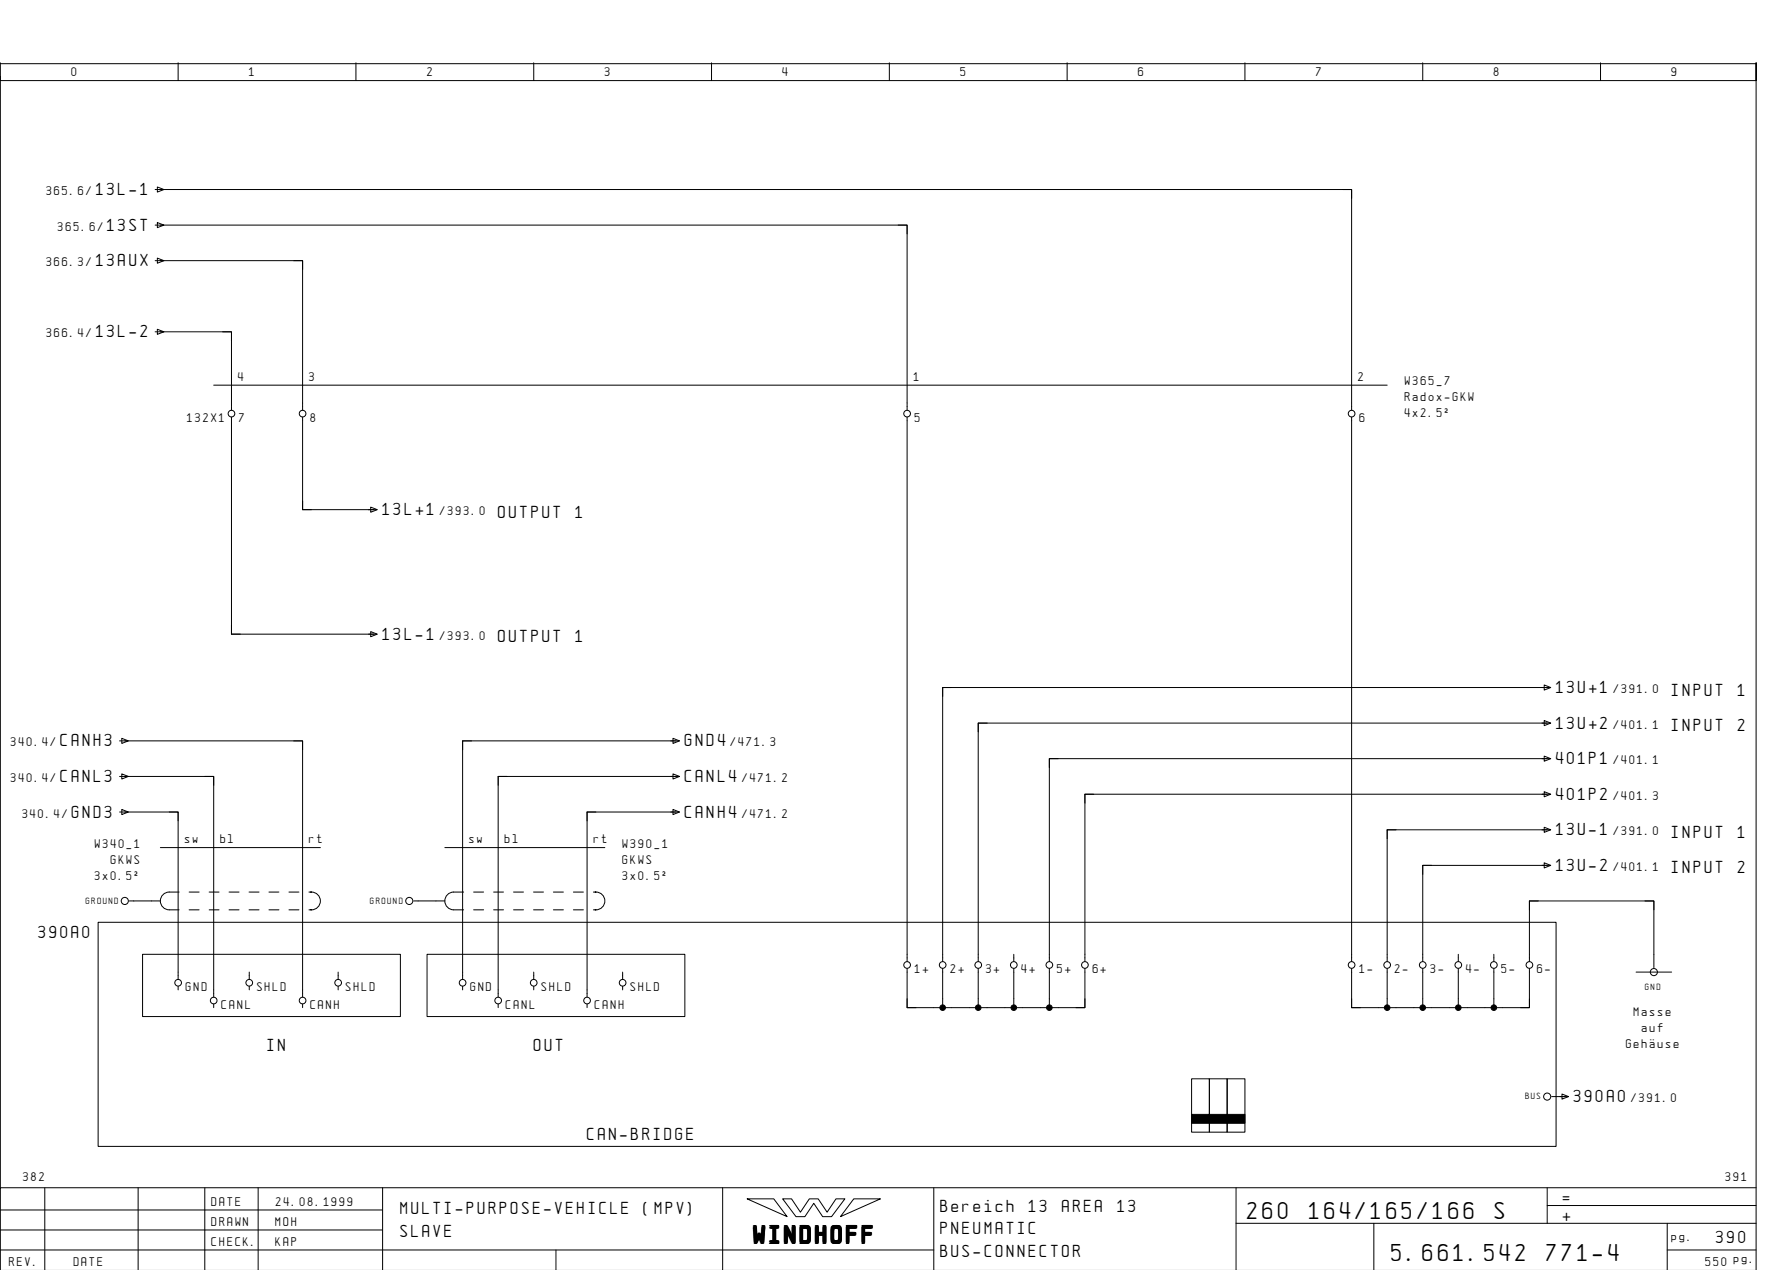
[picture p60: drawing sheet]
<svg xmlns="http://www.w3.org/2000/svg" width="399mm" height="286mm" viewBox="0 0 399 286" stroke-linecap="round" stroke-linejoin="round" font-family="sans-serif">
<defs><g id="words">
<g font-size="4.4">
<text x="280.6" y="274.1">260</text>
<text x="294.5" y="274.1">164/165/166</text>
<text x="336.3" y="274.1">S</text>
<text x="169.5" y="279.3">WINDHOFF</text>
<text x="313.1" y="283.6">5.661.542</text>
<text x="347.9" y="283.6">771-4</text>
</g>
<g font-size="3.1">
<text x="21.6" y="43.9">13L-1</text>
<text x="24.1" y="51.9">13ST</text>
<text x="21.6" y="59.9">13AUX</text>
<text x="21.6" y="75.9">13L-2</text>
<text x="86.1" y="115.9">13L+1</text>
<text x="112.1" y="116.4">OUTPUT</text>
<text x="129.5" y="116.4">1</text>
<text x="86.1" y="143.9">13L-1</text>
<text x="112.1" y="144.4">OUTPUT</text>
<text x="129.5" y="144.4">1</text>
<text x="350.1" y="155.9">13U+1</text>
<text x="376.1" y="156.4">INPUT</text>
<text x="391" y="156.4">1</text>
<text x="13.6" y="167.9">CANH3</text>
<text x="154.1" y="167.9">GND4</text>
<text x="350.1" y="163.9">13U+2</text>
<text x="376.1" y="164.4">INPUT</text>
<text x="391" y="164.4">2</text>
<text x="350.1" y="171.9">401P1</text>
<text x="13.6" y="175.9">CANL3</text>
<text x="154.1" y="175.9">CANL4</text>
<text x="350.1" y="179.9">401P2</text>
<text x="16.1" y="183.9">GND3</text>
<text x="154.1" y="183.9">CANH4</text>
<text x="350.1" y="187.9">13U-1</text>
<text x="376.1" y="188.4">INPUT</text>
<text x="391" y="188.4">1</text>
<text x="350.1" y="195.9">13U-2</text>
<text x="376.1" y="196.4">INPUT</text>
<text x="391" y="196.4">2</text>
<text x="8.6" y="210.9">390A0</text>
<text x="60.1" y="236.4">IN</text>
<text x="120.1" y="236.4">OUT</text>
<text x="354.1" y="247.9">390A0</text>
<text x="132.1" y="256.4">CAN-BRIDGE</text>
<text x="90.1" y="273.1">MULTI-PURPOSE-VEHICLE</text>
<text x="144.8" y="273.1">(MPV)</text>
<text x="211.6" y="272.6">Bereich</text>
<text x="231.5" y="272.6">13</text>
<text x="238.9" y="272.6">AREA</text>
<text x="251.4" y="272.6">13</text>
<text x="351.6" y="270.6">=</text>
<text x="351.6" y="274.6">+</text>
<text x="90.1" y="278.1">SLAVE</text>
<text x="211.6" y="277.6">PNEUMATIC</text>
<text x="386.1" y="279.6">390</text>
<text x="211.6" y="282.6">BUS-CONNECTOR</text>
</g>
<g font-size="2.3">
<text x="16.1" y="17.1">0</text>
<text x="56.1" y="17.1">1</text>
<text x="96.1" y="17.1">2</text>
<text x="136.1" y="17.1">3</text>
<text x="176.1" y="17.1">4</text>
<text x="216.1" y="17.1">5</text>
<text x="256.1" y="17.1">6</text>
<text x="296.1" y="17.1">7</text>
<text x="336.1" y="17.1">8</text>
<text x="376.1" y="17.1">9</text>
<text x="10.4" y="43.9">365.6/</text>
<text x="13" y="51.9">365.6/</text>
<text x="10.4" y="59.9">366.3/</text>
<text x="10.4" y="75.9">366.4/</text>
<text x="53.6" y="85.6">4</text>
<text x="69.6" y="85.6">3</text>
<text x="205.6" y="85.6">1</text>
<text x="305.6" y="85.6">2</text>
<text x="316.1" y="86.6">W365_7</text>
<text x="42.1" y="94.9">132X1</text>
<text x="53.8" y="94.9">7</text>
<text x="69.8" y="94.9">8</text>
<text x="205.8" y="94.9">5</text>
<text x="305.8" y="94.9">6</text>
<text x="316.1" y="90.2">Radox-GKW</text>
<text x="316.1" y="93.8">4x2.5˝</text>
<text x="99" y="115.9">/393.0</text>
<text x="99" y="143.9">/393.0</text>
<text x="363" y="155.9">/391.0</text>
<text x="2.4" y="167.9">340.4/</text>
<text x="164.4" y="167.9">/471.3</text>
<text x="363" y="163.9">/401.1</text>
<text x="363" y="171.9">/401.1</text>
<text x="2.4" y="175.9">340.4/</text>
<text x="167" y="175.9">/471.2</text>
<text x="363" y="179.9">/401.3</text>
<text x="5" y="183.9">340.4/</text>
<text x="167" y="183.9">/471.2</text>
<text x="21.3" y="190.6">W340_1</text>
<text x="41.6" y="189.6">sw</text>
<text x="49.6" y="189.6">bl</text>
<text x="69.6" y="189.6">rt</text>
<text x="105.6" y="189.6">sw</text>
<text x="113.6" y="189.6">bl</text>
<text x="133.6" y="189.6">rt</text>
<text x="140.1" y="190.6">W390_1</text>
<text x="363" y="187.9">/391.0</text>
<text x="21.3" y="197.8">3x0.5˝</text>
<text x="24.9" y="194.2">GKWS</text>
<text x="140.1" y="194.2">GKWS</text>
<text x="140.1" y="197.8">3x0.5˝</text>
<text x="363" y="195.9">/401.1</text>
<text x="205.8" y="218.9">1+</text>
<text x="213.8" y="218.9">2+</text>
<text x="221.8" y="218.9">3+</text>
<text x="229.8" y="218.9">4+</text>
<text x="237.8" y="218.9">5+</text>
<text x="245.8" y="218.9">6+</text>
<text x="305.8" y="218.9">1-</text>
<text x="313.8" y="218.9">2-</text>
<text x="321.8" y="218.9">3-</text>
<text x="329.8" y="218.9">4-</text>
<text x="337.8" y="218.9">5-</text>
<text x="345.8" y="218.9">6-</text>
<text x="41.8" y="222.9">GND</text>
<text x="49.8" y="226.9">CANL</text>
<text x="57.8" y="222.9">SHLD</text>
<text x="69.8" y="226.9">CANH</text>
<text x="77.8" y="222.9">SHLD</text>
<text x="105.8" y="222.9">GND</text>
<text x="113.8" y="226.9">CANL</text>
<text x="121.8" y="222.9">SHLD</text>
<text x="133.8" y="226.9">CANH</text>
<text x="141.8" y="222.9">SHLD</text>
<text x="367.6" y="228.4">Masse</text>
<text x="369.4" y="232">auf</text>
<text x="365.8" y="235.6">GehÑuse</text>
<text x="367" y="247.9">/391.0</text>
<text x="5.2" y="265.6">382</text>
<text x="388.2" y="265.6">391</text>
<text x="47.6" y="271.1">DATE</text>
<text x="47.6" y="275.6">DRAWN</text>
<text x="62" y="275.6">MOH</text>
<text x="62.1" y="271.1">24.08.1999</text>
<text x="47.6" y="280.1">CHECK.</text>
<text x="62" y="280.1">KAP</text>
<text x="376.1" y="279.1">pg.</text>
<text x="2.1" y="284.6">REV.</text>
<text x="16.6" y="284.6">DATE</text>
<text x="383.7" y="284.6">550 pg.</text>
</g>
<g font-size="1.6">
<text x="19.3" y="203.3">GROUND</text>
<text x="83.3" y="203.3">GROUND</text>
<text x="370.1" y="222.6">GND</text>
<text x="343.2" y="247.3">BUS</text>
</g>
</g></defs>
<g fill="none" stroke="#000" stroke-width=".22">
<path d="M.1 14.1v4h395v-4v271.6M.1 17.1v250M.1 14.3h395M40.1 14.1v4M80.1 14.1v4M120.1 14.1v4M160.1 14.1v4M200.1 14.1v4M240.1 14.1v4M280.1 14.1v4M320.1 14.1v4M360.1 14.1v4"/>
<path d="M34.9 42.6h1.8M34.9 50.6h1.8M34.9 58.6h1.8M35.4 42l1.5 .6-1.5 .6zM35.4 50l1.5 .6-1.5 .6zM35.4 58l1.5 .6-1.5 .6zM36.1 42.6h268v49.6M36.1 58.6h32v33.6M36.1 50.6h168v41.6M66.1 58.6h2v2M202.1 50.6h2v2M302.1 42.6h2v2"/>
<path d="M34.9 74.6h1.8M35.4 74l1.5 .6-1.5 .6zM36.1 74.6h16v17.6M50.1 74.6h2v2M48.1 86.6h264M52.1 93.8v48.8h32.6M68.1 93.8v20.8h16.6M204.1 93.8v122.4M304.1 93.8v122.4M68.1 112.6v2h2M83.4 114l1.5 .6-1.5 .6zM52.1 140.6v2h2"/>
<path d="M83.4 142l1.5 .6-1.5 .6zM214.1 154.6h-2v2M347.4 154l1.5 .6-1.5 .6zM348.8 154.6h-136.7v61.6M26.9 166.6h1.8M26.9 174.6h1.8M27.4 166l1.5 .6-1.5 .6zM27.4 174l1.5 .6-1.5 .6zM28.1 174.6h20v49.6M28.1 166.6h40v57.6M46.1 174.6h2v2M66.1 166.6h2v2"/>
<path d="M106.1 166.6h-2v2M114.1 174.6h-2v2M151.4 166l1.5 .6-1.5 .6zM151.4 174l1.5 .6-1.5 .6zM152.7 166.6h-48.6v53.6M152.7 174.6h-40.6v49.6M222.1 162.6h-2v2M238.1 170.6h-2v2M246.1 178.6h-2v2M347.4 162l1.5 .6-1.5 .6zM347.4 170l1.5 .6-1.5 .6zM347.4 178l1.5 .6-1.5 .6z"/>
<path d="M348.8 162.6h-128.7v53.6M348.8 170.6h-112.7v45.6M348.8 178.6h-104.7v37.6M26.9 182.6h1.8M27.4 182l1.5 .6-1.5 .6zM28.1 182.6h12v37.6M36.1 190.6h36M38.1 182.6h2v2M100.1 190.6h36M134.1 182.6h-2v2M151.4 182l1.5 .6-1.5 .6zM152.7 182.6h-20.6v41.6"/>
<path d="M314.1 186.6h-2v2M322.1 194.6h-2v2M347.4 186l1.5 .6-1.5 .6zM347.4 194l1.5 .6-1.5 .6zM348.8 194.6h-28.7v21.6M348.8 186.6h-36.7v29.6M22.1 207.4h328v50.4h-328zM29.1 202.6h7M32.1 214.6h58v14h-58zM40.3 200.6h-2.2a2 2 0 0 0-2 2 2 2 0 0 0 2 2h2.2M42.5 204.6h2.3M42.5 200.6h2.3"/>
<path d="M47 204.6h2.3M47 200.6h2.3M51.5 204.6h2.3M51.5 200.6h2.3M56 204.6h2.3M56 200.6h2.3M56.1 218.6v1.6M60.5 204.6h2.2M60.5 200.6h2.2M65 204.6h2.3M65 200.6h2.3M69.5 204.6h.6h-.2"/>
<path d="M69.5 200.6h.6h-.2M70.1 200.6a2 2 0 0 1 2 2 2 2 0 0 1-2 2M76.1 218.6v1.6M93.1 202.6h7M96.1 214.6h58v14h-58zM104.3 200.6h-2.2a2 2 0 0 0-2 2 2 2 0 0 0 2 2h2.2M106.5 204.6h2.3M106.5 200.6h2.3M111 204.6h2.3M111 200.6h2.3M115.5 204.6h2.3M115.5 200.6h2.3"/>
<path d="M120 204.6h2.3M120 200.6h2.3M120.1 218.6v1.6M124.5 204.6h2.2M124.5 200.6h2.2M129 204.6h2.2M129 200.6h2.2M133.5 204.6h.6h-.2M133.5 200.6h.6h-.2M134.1 200.6a2 2 0 0 1 2 2 2 2 0 0 1-2 2M140.1 218.6v1.6M204.1 217.8v8.8h40v-8.8"/>
<path d="M212.1 217.8v8.8M220.1 217.8v8.8M228.1 214.6v1.6M228.1 217.8v8.8M236.1 217.8v8.8M304.1 217.8v8.8h40v-8.8M312.1 217.8v8.8M320.1 217.8v8.8M328.1 214.6v1.6M328.1 217.8v8.8M336.1 214.6v1.6M336.1 217.8v8.8"/>
<path d="M344.1 216.2v-13.6h28v15M346.1 202.6h-2v2M368.1 218.6h8M370.1 202.6h2v2M40.1 221.8v.8M48.1 225.8v.8M56.1 221.8v.8M68.1 225.8v.8M76.1 221.8v.8M104.1 221.8v.8M112.1 225.8v.8M120.1 221.8v.8"/>
<path d="M132.1 225.8v.8M140.1 221.8v.8M204.1 224.6v2h2M244.1 224.6v2h-2M304.1 224.6v2h2M344.1 224.6v2h-2M268.1 242.6h4v12h-4zM272.1 242.6h4v12h-4zM276.1 242.6h4v12h-4zM349.1 246.6h3.6M351.4 246l1.5 .6-1.5 .6zM10.1 267.1v18.5"/>
<path d="M31.1 267.1v18.5M46.1 267.1v18.6M58.1 267.1v18.6M86.1 272.1h-86M86.1 276.6h-86M86.1 267.1v18.6M162.6 267.1v18.6M168.1 269.6h6l3 4zM176.1 269.6h2l2 3 2-3h2l2 3 2-3h2l-3 4h-2l-2-3-2 3h-2zM192.1 269.6h6l-9 4zM210.1 267.1v18.6M278.1 275.1h117"/>
<path d="M278.1 267.1v18.6M309.1 275.1v10.6M348.1 271.1h47M348.1 267.1v8M375.1 275.1v10.6M395.1 267.1h-395v18.6M125.1 281.1v4.6M210.1 281.1h-210M375.1 281.1h20"/>
<circle cx="52.1" cy="93" r=".75"/>
<circle cx="68.1" cy="93" r=".75"/>
<circle cx="204.1" cy="93" r=".75"/>
<circle cx="304.1" cy="93" r=".75"/>
<circle cx="28.1" cy="202.6" r=".8"/>
<circle cx="92.1" cy="202.6" r=".8"/>
<circle cx="204.1" cy="217" r=".75"/>
<circle cx="212.1" cy="217" r=".75"/>
<circle cx="220.1" cy="217" r=".75"/>
<circle cx="228.1" cy="217" r=".75"/>
<circle cx="236.1" cy="217" r=".75"/>
<circle cx="244.1" cy="217" r=".75"/>
<circle cx="304.1" cy="217" r=".75"/>
<circle cx="312.1" cy="217" r=".75"/>
<circle cx="320.1" cy="217" r=".75"/>
<circle cx="328.1" cy="217" r=".75"/>
<circle cx="336.1" cy="217" r=".75"/>
<circle cx="344.1" cy="217" r=".75"/>
<circle cx="372.1" cy="218.6" r=".8"/>
<circle cx="40.1" cy="221" r=".75"/>
<circle cx="48.1" cy="225" r=".75"/>
<circle cx="56.1" cy="221" r=".75"/>
<circle cx="68.1" cy="225" r=".75"/>
<circle cx="76.1" cy="221" r=".75"/>
<circle cx="104.1" cy="221" r=".75"/>
<circle cx="112.1" cy="225" r=".75"/>
<circle cx="120.1" cy="221" r=".75"/>
<circle cx="132.1" cy="225" r=".75"/>
<circle cx="140.1" cy="221" r=".75"/>
<circle cx="348.1" cy="246.6" r=".8"/>
</g>
<g fill="#000" stroke="#000" stroke-width=".22">
<path d="M268.1 250.6h4v2h-4zM272.1 250.6h4v2h-4zM276.1 250.6h4v2h-4z"/>
<circle cx="212.1" cy="226.6" r=".63"/>
<circle cx="220.1" cy="226.6" r=".62"/>
<circle cx="228.1" cy="226.6" r=".63"/>
<circle cx="236.1" cy="226.6" r=".63"/>
<circle cx="312.1" cy="226.6" r=".63"/>
<circle cx="320.1" cy="226.6" r=".63"/>
<circle cx="328.1" cy="226.6" r=".63"/>
<circle cx="336.1" cy="226.6" r=".62"/>
</g>
<use href="#words"/>
</svg>
